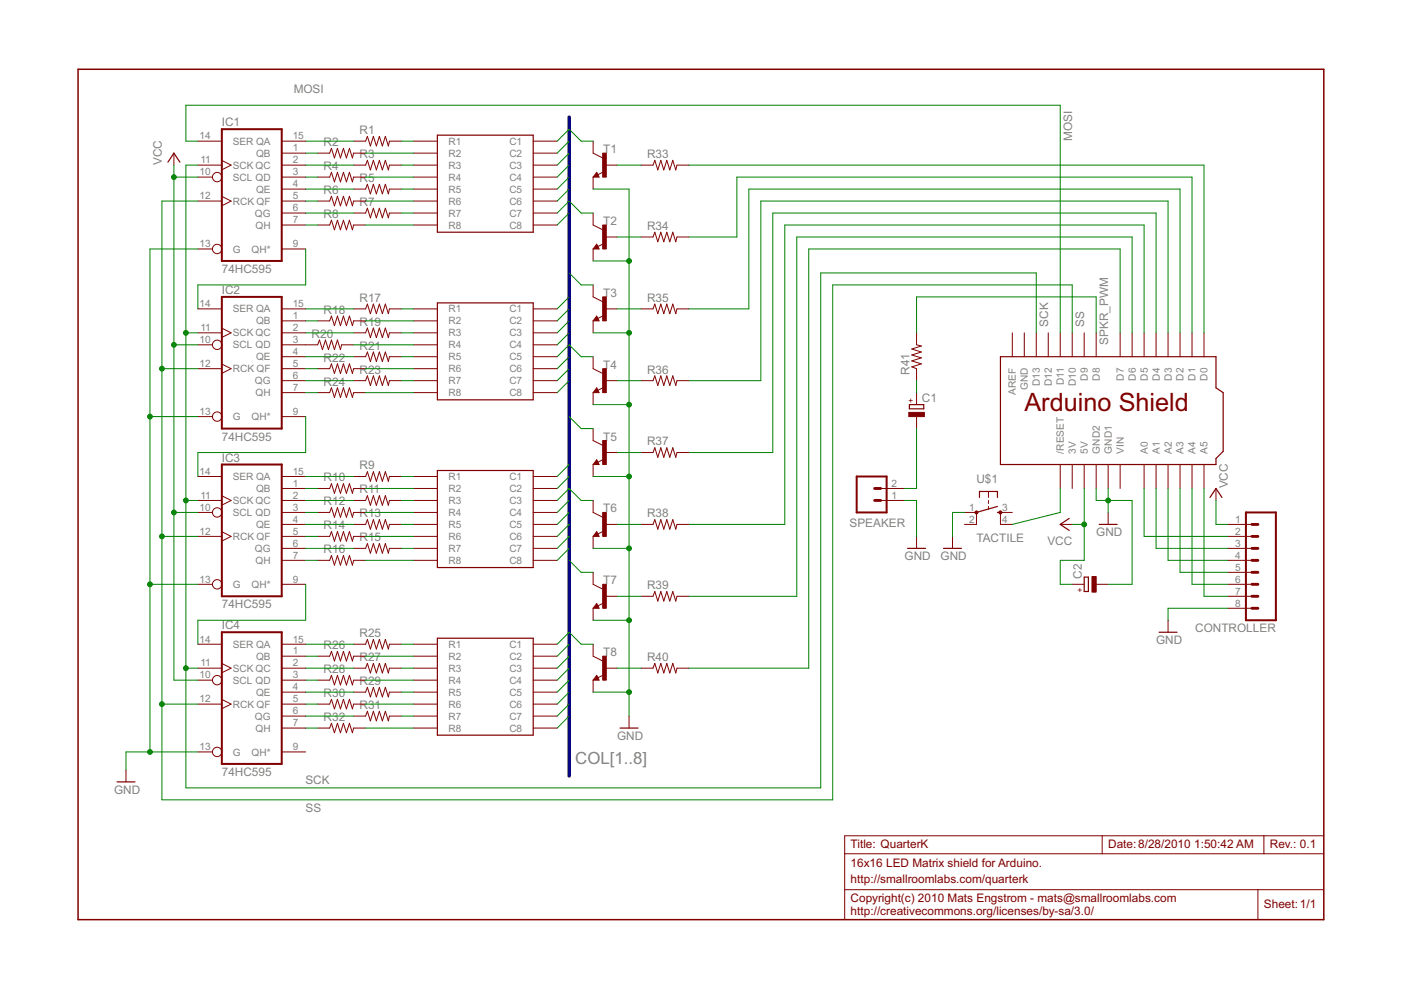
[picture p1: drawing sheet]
<svg xmlns="http://www.w3.org/2000/svg" width="297mm" height="210mm" viewBox="0 0 297 210" stroke-linecap="round" stroke-linejoin="round" font-family="sans-serif">
<defs><g id="words">
<text font-size="6" fill="#800000" x="217.2" y="87.1">Arduino Shield</text>
<text font-size="4" fill="#808080" x="121.9" y="162">COL[1..8]</text>
<g font-size="2.8" fill="#808080">
<text x="62.3" y="19.8">MOSI</text>
<text x="47" y="26.8">IC1</text>
<text x="76.2" y="28.4">R1</text>
<text x="227.3" y="29.9" transform="rotate(-90 227.3 29.9)">MOSI</text>
<text x="34.3" y="35" transform="rotate(-90 34.3 35)">VCC</text>
<text x="68.6" y="31">R2</text>
<text x="76.2" y="33.5">R3</text>
<text x="127.9" y="32.5">T1</text>
<text x="137.2" y="33.5">R33</text>
<text x="68.6" y="36.1">R4</text>
<text x="68.6" y="41.1">R6</text>
<text x="76.2" y="38.6">R5</text>
<text x="68.6" y="46.2">R8</text>
<text x="76.2" y="43.7">R7</text>
<text x="127.9" y="47.7">T2</text>
<text x="137.2" y="48.7">R34</text>
<text x="47" y="57.9">74HC595</text>
<text x="47" y="62.3">IC2</text>
<text x="76.2" y="64">R17</text>
<text x="127.9" y="62.9">T3</text>
<text x="137.2" y="64">R35</text>
<text x="66.1" y="71.6">R20</text>
<text x="68.6" y="66.5">R18</text>
<text x="76.2" y="69.1">R19</text>
<text x="222.3" y="69.3" transform="rotate(-90 222.3 69.3)">SCK</text>
<text x="229.9" y="69.3" transform="rotate(-90 229.9 69.3)">SS</text>
<text x="68.6" y="76.7">R22</text>
<text x="76.2" y="74.1">R21</text>
<text x="235" y="73.1" transform="rotate(-90 235 73.1)">SPKR_PWM</text>
<text x="68.6" y="81.8">R24</text>
<text x="76.2" y="79.2">R23</text>
<text x="127.9" y="78.2">T4</text>
<text x="137.2" y="79.2">R36</text>
<text x="192.8" y="79.4" transform="rotate(-90 192.8 79.4)">R41</text>
<text x="195.5" y="85.3">C1</text>
<text x="47" y="93.4">74HC595</text>
<text x="127.9" y="93.4">T5</text>
<text x="137.2" y="94.5">R37</text>
<text x="47" y="97.9">IC3</text>
<text x="76.2" y="99.5">R9</text>
<text x="68.6" y="102.1">R10</text>
<text x="68.6" y="107.2">R12</text>
<text x="76.2" y="104.6">R11</text>
<text x="207" y="102.3">U$1</text>
<text x="260.4" y="103.6" transform="rotate(-90 260.4 103.6)">VCC</text>
<text x="68.6" y="112.2">R14</text>
<text x="76.2" y="109.7">R13</text>
<text x="127.9" y="108.7">T6</text>
<text x="137.2" y="109.7">R38</text>
<text x="180.1" y="111.7">SPEAKER</text>
<text x="232.4" y="113.7">GND</text>
<text x="68.6" y="117.3">R16</text>
<text x="76.2" y="114.8">R15</text>
<text x="191.8" y="118.8">GND</text>
<text x="199.4" y="118.8">GND</text>
<text x="207" y="115">TACTILE</text>
<text x="222.1" y="115.5">VCC</text>
<text x="127.9" y="123.9">T7</text>
<text x="137.2" y="124.9">R39</text>
<text x="229.4" y="122.7" transform="rotate(-90 229.4 122.7)">C2</text>
<text x="47" y="129">74HC595</text>
<text x="47" y="133.4">IC4</text>
<text x="68.6" y="137.6">R26</text>
<text x="76.2" y="135.1">R25</text>
<text x="245.1" y="136.6">GND</text>
<text x="253.4" y="134">CONTROLLER</text>
<text x="68.6" y="142.7">R28</text>
<text x="76.2" y="140.2">R27</text>
<text x="127.9" y="139.1">T8</text>
<text x="137.2" y="140.2">R40</text>
<text x="68.6" y="147.8">R30</text>
<text x="76.2" y="145.2">R29</text>
<text x="68.6" y="152.9">R32</text>
<text x="76.2" y="150.3">R31</text>
<text x="130.8" y="156.9">GND</text>
<text x="47" y="164.5">74HC595</text>
<text x="64.7" y="166.3">SCK</text>
<text x="24.2" y="168.3">GND</text>
<text x="64.8" y="172.1">SS</text>
</g>
<g font-size="2.8" fill="#800000">
<text x="180.4" y="179.8">Title: QuarterK</text>
<text x="235" y="179.8">Date:8/28/2010</text>
<text x="253.2" y="179.8">1:50:42 AM</text>
<text x="269.2" y="179.8">Rev.: 0.1</text>
<text x="180.4" y="183.8">16x16 LED Matrix shield for Arduino.</text>
<text x="180.4" y="187.1">http://smallroomlabs.com/quarterk</text>
<text x="180.4" y="191.2">Copyright(c) 2010 Mats Engstrom - mats@smallroomlabs.com</text>
<text x="180.4" y="194">http://creativecommons.org/licenses/by-sa/3.0/</text>
<text x="268" y="192.4">Sheet:1/1</text>
</g>
<g font-size="2.4" fill="#808080">
<text x="42.3" y="29.6">14</text>
<text x="62.1" y="29.6">15</text>
<text x="42.5" y="34.7">11</text>
<text x="49.4" y="35.8">SCK QC</text>
<text x="49.4" y="30.7">SER QA</text>
<text x="54.3" y="33.2">QB</text>
<text x="62.1" y="32.1">1</text>
<text x="62.1" y="34.7">2</text>
<text x="95.1" y="30.7">R1</text>
<text x="95.1" y="33.2">R2</text>
<text x="95.1" y="35.8">R3</text>
<text x="108" y="30.7">C1</text>
<text x="108" y="33.2">C2</text>
<text x="108" y="35.8">C3</text>
<text x="42.3" y="37.2">10</text>
<text x="49.4" y="38.3">SCL QD</text>
<text x="54.3" y="40.9">QE</text>
<text x="62.1" y="37.2">3</text>
<text x="62.1" y="39.7">4</text>
<text x="95.1" y="38.3">R4</text>
<text x="95.1" y="40.9">R5</text>
<text x="108" y="38.3">C4</text>
<text x="108" y="40.9">C5</text>
<text x="42.3" y="42.3">12</text>
<text x="49.4" y="43.4">RCK QF</text>
<text x="54" y="45.9">QG</text>
<text x="62.1" y="42.3">5</text>
<text x="62.1" y="44.8">6</text>
<text x="62.1" y="47.4">7</text>
<text x="95.1" y="43.4">R6</text>
<text x="95.1" y="45.9">R7</text>
<text x="108" y="43.4">C6</text>
<text x="108" y="45.9">C7</text>
<text x="42.3" y="52.4">13</text>
<text x="49.4" y="53.5">G</text>
<text x="53.3" y="53.5">QH*</text>
<text x="54.2" y="48.5">QH</text>
<text x="62.1" y="52.4">9</text>
<text x="95.1" y="48.5">R8</text>
<text x="108" y="48.5">C8</text>
<text x="42.3" y="65.1">14</text>
<text x="62.1" y="65.1">15</text>
<text x="42.5" y="70.2">11</text>
<text x="49.4" y="71.3">SCK QC</text>
<text x="49.4" y="66.2">SER QA</text>
<text x="54.3" y="68.8">QB</text>
<text x="62.1" y="67.7">1</text>
<text x="62.1" y="70.2">2</text>
<text x="95.1" y="66.2">R1</text>
<text x="95.1" y="68.8">R2</text>
<text x="95.1" y="71.3">R3</text>
<text x="108" y="66.2">C1</text>
<text x="108" y="68.8">C2</text>
<text x="108" y="71.3">C3</text>
<text x="42.3" y="72.7">10</text>
<text x="42.3" y="77.8">12</text>
<text x="49.4" y="73.9">SCL QD</text>
<text x="54.3" y="76.4">QE</text>
<text x="62.1" y="72.7">3</text>
<text x="62.1" y="75.3">4</text>
<text x="62.1" y="77.8">5</text>
<text x="95.1" y="73.9">R4</text>
<text x="95.1" y="76.4">R5</text>
<text x="108" y="73.9">C4</text>
<text x="108" y="76.4">C5</text>
<text x="49.4" y="78.9">RCK QF</text>
<text x="54" y="81.5">QG</text>
<text x="62.1" y="80.4">6</text>
<text x="62.1" y="82.9">7</text>
<text x="95.1" y="78.9">R6</text>
<text x="95.1" y="81.5">R7</text>
<text x="108" y="78.9">C6</text>
<text x="108" y="81.5">C7</text>
<text x="215.4" y="83.7" transform="rotate(-90 215.4 83.7)">AREF</text>
<text x="217.9" y="82.7" transform="rotate(-90 217.9 82.7)">GND</text>
<text x="220.5" y="81.9" transform="rotate(-90 220.5 81.9)">D13</text>
<text x="223" y="81.9" transform="rotate(-90 223 81.9)">D12</text>
<text x="225.6" y="81.7" transform="rotate(-90 225.6 81.7)">D11</text>
<text x="228.1" y="81.9" transform="rotate(-90 228.1 81.9)">D10</text>
<text x="230.6" y="80.7" transform="rotate(-90 230.6 80.7)">D9</text>
<text x="233.2" y="80.7" transform="rotate(-90 233.2 80.7)">D8</text>
<text x="238.3" y="80.7" transform="rotate(-90 238.3 80.7)">D7</text>
<text x="240.8" y="80.7" transform="rotate(-90 240.8 80.7)">D6</text>
<text x="243.3" y="80.7" transform="rotate(-90 243.3 80.7)">D5</text>
<text x="245.9" y="80.7" transform="rotate(-90 245.9 80.7)">D4</text>
<text x="248.4" y="80.7" transform="rotate(-90 248.4 80.7)">D3</text>
<text x="251" y="80.7" transform="rotate(-90 251 80.7)">D2</text>
<text x="253.5" y="80.7" transform="rotate(-90 253.5 80.7)">D1</text>
<text x="256" y="80.7" transform="rotate(-90 256 80.7)">D0</text>
<text x="42.3" y="88">13</text>
<text x="49.4" y="89.1">G</text>
<text x="53.3" y="89.1">QH*</text>
<text x="54.2" y="84">QH</text>
<text x="62.1" y="88">9</text>
<text x="95.1" y="84">R8</text>
<text x="108" y="84">C8</text>
<text x="42.3" y="100.7">14</text>
<text x="49.4" y="101.8">SER QA</text>
<text x="62.1" y="100.7">15</text>
<text x="95.1" y="101.8">R1</text>
<text x="108" y="101.8">C1</text>
<text x="225.6" y="96.2" transform="rotate(-90 225.6 96.2)">/RESET</text>
<text x="228.1" y="96.2" transform="rotate(-90 228.1 96.2)">3V</text>
<text x="230.6" y="96.2" transform="rotate(-90 230.6 96.2)">5V</text>
<text x="233.2" y="96.2" transform="rotate(-90 233.2 96.2)">GND2</text>
<text x="235.7" y="96.2" transform="rotate(-90 235.7 96.2)">GND1</text>
<text x="238.3" y="96.2" transform="rotate(-90 238.3 96.2)">VIN</text>
<text x="243.3" y="96.2" transform="rotate(-90 243.3 96.2)">A0</text>
<text x="245.9" y="96.2" transform="rotate(-90 245.9 96.2)">A1</text>
<text x="248.4" y="96.2" transform="rotate(-90 248.4 96.2)">A2</text>
<text x="251" y="96.2" transform="rotate(-90 251 96.2)">A3</text>
<text x="253.5" y="96.2" transform="rotate(-90 253.5 96.2)">A4</text>
<text x="256" y="96.2" transform="rotate(-90 256 96.2)">A5</text>
<text x="42.5" y="105.8">11</text>
<text x="49.4" y="106.9">SCK QC</text>
<text x="54.3" y="104.3">QB</text>
<text x="62.1" y="103.2">1</text>
<text x="62.1" y="105.8">2</text>
<text x="95.1" y="104.3">R2</text>
<text x="95.1" y="106.9">R3</text>
<text x="108" y="104.3">C2</text>
<text x="108" y="106.9">C3</text>
<text x="189" y="105.8">1</text>
<text x="189" y="103.2">2</text>
<text x="42.3" y="108.3">10</text>
<text x="42.3" y="113.4">12</text>
<text x="49.4" y="109.4">SCL QD</text>
<text x="54.3" y="112">QE</text>
<text x="62.1" y="108.3">3</text>
<text x="62.1" y="110.8">4</text>
<text x="62.1" y="113.4">5</text>
<text x="95.1" y="109.4">R4</text>
<text x="95.1" y="112">R5</text>
<text x="108" y="109.4">C4</text>
<text x="108" y="112">C5</text>
<text x="205.5" y="108.3">1</text>
<text x="205.5" y="110.8">2</text>
<text x="212.5" y="108.3">3</text>
<text x="212.5" y="110.8">4</text>
<text x="261.9" y="110.8">1</text>
<text x="261.9" y="113.4">2</text>
<text x="49.4" y="114.5">RCK QF</text>
<text x="54" y="117">QG</text>
<text x="54.2" y="119.6">QH</text>
<text x="62.1" y="115.9">6</text>
<text x="62.1" y="118.5">7</text>
<text x="95.1" y="114.5">R6</text>
<text x="95.1" y="117">R7</text>
<text x="95.1" y="119.6">R8</text>
<text x="108" y="114.5">C6</text>
<text x="108" y="117">C7</text>
<text x="108" y="119.6">C8</text>
<text x="261.9" y="115.9">3</text>
<text x="261.9" y="118.5">4</text>
<text x="42.3" y="123.5">13</text>
<text x="49.4" y="124.6">G</text>
<text x="53.3" y="124.6">QH*</text>
<text x="62.1" y="123.5">9</text>
<text x="261.9" y="121">5</text>
<text x="261.9" y="123.5">6</text>
<text x="261.9" y="126.1">7</text>
<text x="261.9" y="128.6">8</text>
<text x="42.3" y="136.2">14</text>
<text x="49.4" y="137.3">SER QA</text>
<text x="62.1" y="136.2">15</text>
<text x="95.1" y="137.3">R1</text>
<text x="108" y="137.3">C1</text>
<text x="42.3" y="143.8">10</text>
<text x="42.5" y="141.3">11</text>
<text x="49.4" y="142.4">SCK QC</text>
<text x="54.3" y="139.9">QB</text>
<text x="62.1" y="138.8">1</text>
<text x="62.1" y="141.3">2</text>
<text x="62.1" y="143.8">3</text>
<text x="95.1" y="139.9">R2</text>
<text x="95.1" y="142.4">R3</text>
<text x="108" y="139.9">C2</text>
<text x="108" y="142.4">C3</text>
<text x="42.3" y="148.9">12</text>
<text x="49.4" y="145">SCL QD</text>
<text x="54.3" y="147.5">QE</text>
<text x="62.1" y="146.4">4</text>
<text x="62.1" y="148.9">5</text>
<text x="95.1" y="145">R4</text>
<text x="95.1" y="147.5">R5</text>
<text x="108" y="145">C4</text>
<text x="108" y="147.5">C5</text>
<text x="49.4" y="150">RCK QF</text>
<text x="54" y="152.6">QG</text>
<text x="54.2" y="155.1">QH</text>
<text x="62.1" y="151.5">6</text>
<text x="62.1" y="154">7</text>
<text x="95.1" y="150">R6</text>
<text x="95.1" y="152.6">R7</text>
<text x="95.1" y="155.1">R8</text>
<text x="108" y="150">C6</text>
<text x="108" y="152.6">C7</text>
<text x="108" y="155.1">C8</text>
<text x="42.3" y="159.1">13</text>
<text x="49.4" y="160.2">G</text>
<text x="53.3" y="160.2">QH*</text>
<text x="62.1" y="159.1">9</text>
</g>
<g font-size="2" fill="#800000">
<text x="193.7" y="85.4" transform="rotate(-90 193.7 85.4)">+</text>
<text x="228.4" y="125.7">+</text>
</g>
</g></defs>
<g fill="#800000" stroke="#800000" stroke-width=".25">
<path d="M92.7 28.7h20.4z"/>
<path d="M113.1 28.7v20.5z"/>
<path d="M92.7 49.2h20.4z"/>
<path d="M92.7 28.7v20.5z"/>
<path d="M92.7 64.2h20.4z"/>
<path d="M113.1 64.2v20.6z"/>
<path d="M92.7 84.8h20.4z"/>
<path d="M92.7 64.2v20.6z"/>
<path d="M92.7 99.8h20.4z"/>
<path d="M113.1 99.8v20.5z"/>
<path d="M92.7 120.3h20.4z"/>
<path d="M92.7 99.8v20.5z"/>
<path d="M92.7 135.3h20.4z"/>
<path d="M113.1 135.3v20.6z"/>
<path d="M92.7 155.9h20.4z"/>
<path d="M92.7 135.3v20.6z"/>
<path d="M24.8 165.8h3.8z"/>
<path d="M126 37.4h.8z"/>
<path d="M126.5 36.8l-.5 .6z"/>
<path d="M126.5 36.8l.3 .5z"/>
<path d="M126.4 37.3h.4z"/>
<path d="M126.5 37l-.1 .3z"/>
<path d="M126 52.7h.8z"/>
<path d="M126.5 52l-.5 .7z"/>
<path d="M126.5 52l.3 .5z"/>
<path d="M126.4 52.5h.4z"/>
<path d="M126.5 52.3l-.1 .2z"/>
<path d="M126 67.9h.8z"/>
<path d="M126.5 67.3l-.5 .6z"/>
<path d="M126.5 67.3l.3 .5z"/>
<path d="M126.4 67.8h.4z"/>
<path d="M126.5 67.5l-.1 .3z"/>
<path d="M126 83.1h.8z"/>
<path d="M126.5 82.5l-.5 .6z"/>
<path d="M126.5 82.5l.3 .5z"/>
<path d="M126.4 83h.4z"/>
<path d="M126.5 82.7l-.1 .3z"/>
<path d="M126 98.4h.8z"/>
<path d="M126.5 97.7l-.5 .7z"/>
<path d="M126.5 97.7l.3 .5z"/>
<path d="M126.4 98.2h.4z"/>
<path d="M126.5 98l-.1 .2z"/>
<path d="M126 113.6h.8z"/>
<path d="M126.5 113l-.5 .6z"/>
<path d="M126.5 113l.3 .5z"/>
<path d="M126.4 113.5h.4z"/>
<path d="M126.5 113.2l-.1 .3z"/>
<path d="M126 128.8h.8z"/>
<path d="M126.5 128.2l-.5 .6z"/>
<path d="M126.5 128.2l.3 .5z"/>
<path d="M126.4 128.7h.4z"/>
<path d="M126.5 128.5l-.1 .2z"/>
<path d="M126 144.1h.8z"/>
<path d="M126.5 143.4l-.5 .7z"/>
<path d="M126.5 143.4l.3 .6z"/>
<path d="M126.4 144h.4z"/>
<path d="M126.5 143.7l-.1 .3z"/>
<path d="M131.5 154.4h3.8z"/>
<path d="M233 111.2h3.9z"/>
<path d="M212.1 75.6v22.9z"/>
<path d="M212.1 98.5h45.7z"/>
<path d="M257.8 97.2v1.3z"/>
<path d="M257.8 97.2l1.5-1.5z"/>
<path d="M259.3 83.2v12.5z"/>
<path d="M257.8 82.2l1.5 1z"/>
<path d="M257.8 75.6v6.6z"/>
<path d="M212.1 75.6h45.7z"/>
<path d="M36.9 32.5l1.2 1.9z"/>
<path d="M36.9 32.5l-1.3 1.9z"/>
<path d="M224.8 111.2l1.9-1.3z"/>
<path d="M224.8 111.2l1.9 1.3z"/>
<path d="M211.5 108.6h.6z"/>
<path d="M211.5 104.2v1.3z"/>
<path d="M207.7 104.2v1.3z"/>
<path d="M209.6 104.2h1.9z"/>
<path d="M207.7 104.2h1.9z"/>
<path d="M207 108.6l4.5-1.2z"/>
<path d="M200 116.3h3.9z"/>
<path d="M245.7 134h3.9z"/>
<path d="M257.8 103.6l1.3 1.9z"/>
<path d="M257.8 103.6l-1.3 1.9z"/>
<path d="M192.4 116.3h3.8z"/>
<path d="M192.8 86.7h3.1z"/>
<path d="M195.9 85.8v.9z"/>
<path d="M192.8 85.8v.9z"/>
<path d="M192.8 85.8h3.1z"/>
<path d="M230.8 122.4v3z"/>
<path d="M229.9 122.4h.9z"/>
<path d="M229.9 125.4h.9z"/>
<path d="M229.9 122.4v3z"/>
</g>
<g fill="#800000" stroke="#800000" stroke-width=".21">
<path d="M87.7 29.9h5z"/>
<path d="M87.7 32.5h5z"/>
<path d="M87.7 35h5z"/>
<path d="M87.7 37.5h5z"/>
<path d="M87.7 40.1h5z"/>
<path d="M87.7 42.6h5z"/>
<path d="M87.7 45.2h5z"/>
<path d="M87.7 47.7h5z"/>
<path d="M113.1 29.9h5z"/>
<path d="M113.1 32.5h5z"/>
<path d="M113.1 35h5z"/>
<path d="M113.1 37.5h5z"/>
<path d="M113.1 40.1h5z"/>
<path d="M113.1 42.6h5z"/>
<path d="M113.1 45.2h5z"/>
<path d="M113.1 47.7h5z"/>
<path d="M87.7 65.5h5z"/>
<path d="M87.7 68h5z"/>
<path d="M87.7 70.6h5z"/>
<path d="M87.7 73.1h5z"/>
<path d="M87.7 75.6h5z"/>
<path d="M87.7 78.2h5z"/>
<path d="M87.7 80.7h5z"/>
<path d="M87.7 83.2h5z"/>
<path d="M113.1 65.5h5z"/>
<path d="M113.1 68h5z"/>
<path d="M113.1 70.6h5z"/>
<path d="M113.1 73.1h5z"/>
<path d="M113.1 75.6h5z"/>
<path d="M113.1 78.2h5z"/>
<path d="M113.1 80.7h5z"/>
<path d="M113.1 83.2h5z"/>
<path d="M87.7 101h5z"/>
<path d="M87.7 103.6h5z"/>
<path d="M87.7 106.1h5z"/>
<path d="M87.7 108.6h5z"/>
<path d="M87.7 111.2h5z"/>
<path d="M87.7 113.7h5z"/>
<path d="M87.7 116.3h5z"/>
<path d="M87.7 118.8h5z"/>
<path d="M113.1 101h5z"/>
<path d="M113.1 103.6h5z"/>
<path d="M113.1 106.1h5z"/>
<path d="M113.1 108.6h5z"/>
<path d="M113.1 111.2h5z"/>
<path d="M113.1 113.7h5z"/>
<path d="M113.1 116.3h5z"/>
<path d="M113.1 118.8h5z"/>
<path d="M87.7 136.6h5z"/>
<path d="M87.7 139.1h5z"/>
<path d="M87.7 141.7h5z"/>
<path d="M87.7 144.2h5z"/>
<path d="M87.7 146.7h5z"/>
<path d="M87.7 149.3h5z"/>
<path d="M87.7 151.8h5z"/>
<path d="M87.7 154.4h5z"/>
<path d="M113.1 136.6h5z"/>
<path d="M113.1 139.1h5z"/>
<path d="M113.1 141.7h5z"/>
<path d="M113.1 144.2h5z"/>
<path d="M113.1 146.7h5z"/>
<path d="M113.1 149.3h5z"/>
<path d="M113.1 151.8h5z"/>
<path d="M113.1 154.4h5z"/>
<path d="M59.7 32.5h5.1z"/>
<path d="M59.7 35h5.1z"/>
<path d="M59.7 37.5h5.1z"/>
<path d="M59.7 40.1h5.1z"/>
<path d="M59.7 42.6h5.1z"/>
<path d="M59.7 45.2h5.1z"/>
<path d="M59.7 47.7h5.1z"/>
<path d="M42 37.5h3z"/>
<path d="M47 34l2 1z"/>
<path d="M47 36l2-1z"/>
<path d="M42 35h5z"/>
<path d="M47 41.6l2 1z"/>
<path d="M47 43.6l2-1z"/>
<path d="M42 42.6h5z"/>
<path d="M42 52.8h3z"/>
<path d="M42 29.9h5z"/>
<path d="M59.7 29.9h5.1z"/>
<path d="M59.7 52.8h5.1z"/>
<path d="M59.7 68h5.1z"/>
<path d="M59.7 70.6h5.1z"/>
<path d="M59.7 73.1h5.1z"/>
<path d="M59.7 75.6h5.1z"/>
<path d="M59.7 78.2h5.1z"/>
<path d="M59.7 80.7h5.1z"/>
<path d="M59.7 83.2h5.1z"/>
<path d="M42 73.1h3z"/>
<path d="M47 69.6l2 1z"/>
<path d="M47 71.5l2-.9z"/>
<path d="M42 70.6h5z"/>
<path d="M47 77.2l2 1z"/>
<path d="M47 79.2l2-1z"/>
<path d="M42 78.2h5z"/>
<path d="M42 88.3h3z"/>
<path d="M42 65.5h5z"/>
<path d="M59.7 65.5h5.1z"/>
<path d="M59.7 88.3h5.1z"/>
<path d="M59.7 103.6h5.1z"/>
<path d="M59.7 106.1h5.1z"/>
<path d="M59.7 108.6h5.1z"/>
<path d="M59.7 111.2h5.1z"/>
<path d="M59.7 113.7h5.1z"/>
<path d="M59.7 116.3h5.1z"/>
<path d="M59.7 118.8h5.1z"/>
<path d="M42 108.6h3z"/>
<path d="M47 105.1l2 1z"/>
<path d="M47 107.1l2-1z"/>
<path d="M42 106.1h5z"/>
<path d="M47 112.7l2 1z"/>
<path d="M47 114.7l2-1z"/>
<path d="M42 113.7h5z"/>
<path d="M42 123.9h3z"/>
<path d="M42 101h5z"/>
<path d="M59.7 101h5.1z"/>
<path d="M59.7 123.9h5.1z"/>
<path d="M59.7 139.1h5.1z"/>
<path d="M59.7 141.7h5.1z"/>
<path d="M59.7 144.2h5.1z"/>
<path d="M59.7 146.7h5.1z"/>
<path d="M59.7 149.3h5.1z"/>
<path d="M59.7 151.8h5.1z"/>
<path d="M59.7 154.4h5.1z"/>
<path d="M42 144.2h3z"/>
<path d="M47 140.7l2 1z"/>
<path d="M47 142.6l2-.9z"/>
<path d="M42 141.7h5z"/>
<path d="M47 148.3l2 1z"/>
<path d="M47 150.3l2-1z"/>
<path d="M42 149.3h5z"/>
<path d="M42 159.4h3z"/>
<path d="M42 136.6h5z"/>
<path d="M59.7 136.6h5.1z"/>
<path d="M59.7 159.4h5.1z"/>
<path d="M82.6 29.9h2.5z"/>
<path d="M75 29.9h2.5z"/>
<path d="M77.9 28.9l-.4 1z"/>
<path d="M77.9 28.9l.6 2z"/>
<path d="M79.2 28.9l-.7 2z"/>
<path d="M79.2 28.9l.6 2z"/>
<path d="M80.4 28.9l-.6 2z"/>
<path d="M80.4 28.9l.7 2z"/>
<path d="M81.7 28.9l-.6 2z"/>
<path d="M81.7 28.9l.6 2z"/>
<path d="M82.6 29.9l-.3 1z"/>
<path d="M75 32.5h2.5z"/>
<path d="M67.4 32.5h2.5z"/>
<path d="M70.3 31.5l-.4 1z"/>
<path d="M70.3 31.5l.6 2z"/>
<path d="M71.5 31.5l-.6 2z"/>
<path d="M71.5 31.5l.7 2z"/>
<path d="M72.8 31.5l-.6 2z"/>
<path d="M72.8 31.5l.6 2z"/>
<path d="M74.1 31.5l-.7 2z"/>
<path d="M74.1 31.5l.6 2z"/>
<path d="M75 32.5l-.3 1z"/>
<path d="M82.6 35h2.5z"/>
<path d="M75 35h2.5z"/>
<path d="M77.9 34l-.4 1z"/>
<path d="M77.9 34l.6 2z"/>
<path d="M79.2 34l-.7 2z"/>
<path d="M79.2 34l.6 2z"/>
<path d="M80.4 34l-.6 2z"/>
<path d="M80.4 34l.7 2z"/>
<path d="M81.7 34l-.6 2z"/>
<path d="M81.7 34l.6 2z"/>
<path d="M82.6 35l-.3 1z"/>
<path d="M75 37.5h2.5z"/>
<path d="M67.4 37.5h2.5z"/>
<path d="M70.3 36.5l-.4 1z"/>
<path d="M70.3 36.5l.6 2.1z"/>
<path d="M71.5 36.5l-.6 2.1z"/>
<path d="M71.5 36.5l.7 2.1z"/>
<path d="M72.8 36.5l-.6 2.1z"/>
<path d="M72.8 36.5l.6 2.1z"/>
<path d="M74.1 36.5l-.7 2.1z"/>
<path d="M74.1 36.5l.6 2.1z"/>
<path d="M75 37.5l-.3 1.1z"/>
<path d="M82.6 40.1h2.5z"/>
<path d="M75 40.1h2.5z"/>
<path d="M77.9 39.1l-.4 1z"/>
<path d="M77.9 39.1l.6 2z"/>
<path d="M79.2 39.1l-.7 2z"/>
<path d="M79.2 39.1l.6 2z"/>
<path d="M80.4 39.1l-.6 2z"/>
<path d="M80.4 39.1l.7 2z"/>
<path d="M81.7 39.1l-.6 2z"/>
<path d="M81.7 39.1l.6 2z"/>
<path d="M82.6 40.1l-.3 1z"/>
<path d="M75 42.6h2.5z"/>
<path d="M67.4 42.6h2.5z"/>
<path d="M70.3 41.6l-.4 1z"/>
<path d="M70.3 41.6l.6 2z"/>
<path d="M71.5 41.6l-.6 2z"/>
<path d="M71.5 41.6l.7 2z"/>
<path d="M72.8 41.6l-.6 2z"/>
<path d="M72.8 41.6l.6 2z"/>
<path d="M74.1 41.6l-.7 2z"/>
<path d="M74.1 41.6l.6 2z"/>
<path d="M75 42.6l-.3 1z"/>
<path d="M82.6 45.2h2.5z"/>
<path d="M75 45.2h2.5z"/>
<path d="M77.9 44.2l-.4 1z"/>
<path d="M77.9 44.2l.6 2z"/>
<path d="M79.2 44.2l-.7 2z"/>
<path d="M79.2 44.2l.6 2z"/>
<path d="M80.4 44.2l-.6 2z"/>
<path d="M80.4 44.2l.7 2z"/>
<path d="M81.7 44.2l-.6 2z"/>
<path d="M81.7 44.2l.6 2z"/>
<path d="M82.6 45.2l-.3 1z"/>
<path d="M75 47.7h2.5z"/>
<path d="M67.4 47.7h2.5z"/>
<path d="M70.3 46.7l-.4 1z"/>
<path d="M70.3 46.7l.6 2z"/>
<path d="M71.5 46.7l-.6 2z"/>
<path d="M71.5 46.7l.7 2z"/>
<path d="M72.8 46.7l-.6 2z"/>
<path d="M72.8 46.7l.6 2z"/>
<path d="M74.1 46.7l-.7 2z"/>
<path d="M74.1 46.7l.6 2z"/>
<path d="M75 47.7l-.3 1z"/>
<path d="M82.6 65.5h2.5z"/>
<path d="M75 65.5h2.5z"/>
<path d="M77.9 64.5l-.4 1z"/>
<path d="M77.9 64.5l.6 2z"/>
<path d="M79.2 64.5l-.7 2z"/>
<path d="M79.2 64.5l.6 2z"/>
<path d="M80.4 64.5l-.6 2z"/>
<path d="M80.4 64.5l.7 2z"/>
<path d="M81.7 64.5l-.6 2z"/>
<path d="M81.7 64.5l.6 2z"/>
<path d="M82.6 65.5l-.3 1z"/>
<path d="M75 68h2.5z"/>
<path d="M67.4 68h2.5z"/>
<path d="M70.3 67l-.4 1z"/>
<path d="M70.3 67l.6 2z"/>
<path d="M71.5 67l-.6 2z"/>
<path d="M71.5 67l.7 2z"/>
<path d="M72.8 67l-.6 2z"/>
<path d="M72.8 67l.6 2z"/>
<path d="M74.1 67l-.7 2z"/>
<path d="M74.1 67l.6 2z"/>
<path d="M75 68l-.3 1z"/>
<path d="M82.6 70.6h2.5z"/>
<path d="M75 70.6h2.5z"/>
<path d="M77.9 69.6l-.4 1z"/>
<path d="M77.9 69.6l.6 2z"/>
<path d="M79.2 69.6l-.7 2z"/>
<path d="M79.2 69.6l.6 2z"/>
<path d="M80.4 69.6l-.6 2z"/>
<path d="M80.4 69.6l.7 2z"/>
<path d="M81.7 69.6l-.6 2z"/>
<path d="M81.7 69.6l.6 2z"/>
<path d="M82.6 70.6l-.3 1z"/>
<path d="M72.4 73.1h2.6z"/>
<path d="M64.8 73.1h2.6z"/>
<path d="M67.7 72.1l-.3 1z"/>
<path d="M67.7 72.1l.7 2z"/>
<path d="M69 72.1l-.6 2z"/>
<path d="M69 72.1l.6 2z"/>
<path d="M70.3 72.1l-.7 2z"/>
<path d="M70.3 72.1l.6 2z"/>
<path d="M71.5 72.1l-.6 2z"/>
<path d="M71.5 72.1l.7 2z"/>
<path d="M72.4 73.1l-.2 1z"/>
<path d="M82.6 75.6h2.5z"/>
<path d="M75 75.6h2.5z"/>
<path d="M77.9 74.6l-.4 1z"/>
<path d="M77.9 74.6l.6 2z"/>
<path d="M79.2 74.6l-.7 2z"/>
<path d="M79.2 74.6l.6 2z"/>
<path d="M80.4 74.6l-.6 2z"/>
<path d="M80.4 74.6l.7 2z"/>
<path d="M81.7 74.6l-.6 2z"/>
<path d="M81.7 74.6l.6 2z"/>
<path d="M82.6 75.6l-.3 1z"/>
<path d="M75 78.2h2.5z"/>
<path d="M67.4 78.2h2.5z"/>
<path d="M70.3 77.2l-.4 1z"/>
<path d="M70.3 77.2l.6 2z"/>
<path d="M71.5 77.2l-.6 2z"/>
<path d="M71.5 77.2l.7 2z"/>
<path d="M72.8 77.2l-.6 2z"/>
<path d="M72.8 77.2l.6 2z"/>
<path d="M74.1 77.2l-.7 2z"/>
<path d="M74.1 77.2l.6 2z"/>
<path d="M75 78.2l-.3 1z"/>
<path d="M82.6 80.7h2.5z"/>
<path d="M75 80.7h2.5z"/>
<path d="M77.9 79.7l-.4 1z"/>
<path d="M77.9 79.7l.6 2z"/>
<path d="M79.2 79.7l-.7 2z"/>
<path d="M79.2 79.7l.6 2z"/>
<path d="M80.4 79.7l-.6 2z"/>
<path d="M80.4 79.7l.7 2z"/>
<path d="M81.7 79.7l-.6 2z"/>
<path d="M81.7 79.7l.6 2z"/>
<path d="M82.6 80.7l-.3 1z"/>
<path d="M75 83.2h2.5z"/>
<path d="M67.4 83.2h2.5z"/>
<path d="M70.3 82.2l-.4 1z"/>
<path d="M70.3 82.2l.6 2.1z"/>
<path d="M71.5 82.2l-.6 2.1z"/>
<path d="M71.5 82.2l.7 2.1z"/>
<path d="M72.8 82.2l-.6 2.1z"/>
<path d="M72.8 82.2l.6 2.1z"/>
<path d="M74.1 82.2l-.7 2.1z"/>
<path d="M74.1 82.2l.6 2.1z"/>
<path d="M75 83.2l-.3 1.1z"/>
<path d="M82.6 101h2.5z"/>
<path d="M75 101h2.5z"/>
<path d="M77.9 100l-.4 1z"/>
<path d="M77.9 100l.6 2z"/>
<path d="M79.2 100l-.7 2z"/>
<path d="M79.2 100l.6 2z"/>
<path d="M80.4 100l-.6 2z"/>
<path d="M80.4 100l.7 2z"/>
<path d="M81.7 100l-.6 2z"/>
<path d="M81.7 100l.6 2z"/>
<path d="M82.6 101l-.3 1z"/>
<path d="M75 103.6h2.5z"/>
<path d="M67.4 103.6h2.5z"/>
<path d="M70.3 102.6l-.4 1z"/>
<path d="M70.3 102.6l.6 2z"/>
<path d="M71.5 102.6l-.6 2z"/>
<path d="M71.5 102.6l.7 2z"/>
<path d="M72.8 102.6l-.6 2z"/>
<path d="M72.8 102.6l.6 2z"/>
<path d="M74.1 102.6l-.7 2z"/>
<path d="M74.1 102.6l.6 2z"/>
<path d="M75 103.6l-.3 1z"/>
<path d="M82.6 106.1h2.5z"/>
<path d="M75 106.1h2.5z"/>
<path d="M77.9 105.1l-.4 1z"/>
<path d="M77.9 105.1l.6 2z"/>
<path d="M79.2 105.1l-.7 2z"/>
<path d="M79.2 105.1l.6 2z"/>
<path d="M80.4 105.1l-.6 2z"/>
<path d="M80.4 105.1l.7 2z"/>
<path d="M81.7 105.1l-.6 2z"/>
<path d="M81.7 105.1l.6 2z"/>
<path d="M82.6 106.1l-.3 1z"/>
<path d="M75 108.6h2.5z"/>
<path d="M67.4 108.6h2.5z"/>
<path d="M70.3 107.6l-.4 1z"/>
<path d="M70.3 107.6l.6 2.1z"/>
<path d="M71.5 107.6l-.6 2.1z"/>
<path d="M71.5 107.6l.7 2.1z"/>
<path d="M72.8 107.6l-.6 2.1z"/>
<path d="M72.8 107.6l.6 2.1z"/>
<path d="M74.1 107.6l-.7 2.1z"/>
<path d="M74.1 107.6l.6 2.1z"/>
<path d="M75 108.6l-.3 1.1z"/>
<path d="M82.6 111.2h2.5z"/>
<path d="M75 111.2h2.5z"/>
<path d="M77.9 110.2l-.4 1z"/>
<path d="M77.9 110.2l.6 2z"/>
<path d="M79.2 110.2l-.7 2z"/>
<path d="M79.2 110.2l.6 2z"/>
<path d="M80.4 110.2l-.6 2z"/>
<path d="M80.4 110.2l.7 2z"/>
<path d="M81.7 110.2l-.6 2z"/>
<path d="M81.7 110.2l.6 2z"/>
<path d="M82.6 111.2l-.3 1z"/>
<path d="M75 113.7h2.5z"/>
<path d="M67.4 113.7h2.5z"/>
<path d="M70.3 112.7l-.4 1z"/>
<path d="M70.3 112.7l.6 2z"/>
<path d="M71.5 112.7l-.6 2z"/>
<path d="M71.5 112.7l.7 2z"/>
<path d="M72.8 112.7l-.6 2z"/>
<path d="M72.8 112.7l.6 2z"/>
<path d="M74.1 112.7l-.7 2z"/>
<path d="M74.1 112.7l.6 2z"/>
<path d="M75 113.7l-.3 1z"/>
<path d="M82.6 116.3h2.5z"/>
<path d="M75 116.3h2.5z"/>
<path d="M77.9 115.3l-.4 1z"/>
<path d="M77.9 115.3l.6 2z"/>
<path d="M79.2 115.3l-.7 2z"/>
<path d="M79.2 115.3l.6 2z"/>
<path d="M80.4 115.3l-.6 2z"/>
<path d="M80.4 115.3l.7 2z"/>
<path d="M81.7 115.3l-.6 2z"/>
<path d="M81.7 115.3l.6 2z"/>
<path d="M82.6 116.3l-.3 1z"/>
<path d="M75 118.8h2.5z"/>
<path d="M67.4 118.8h2.5z"/>
<path d="M70.3 117.8l-.4 1z"/>
<path d="M70.3 117.8l.6 2z"/>
<path d="M71.5 117.8l-.6 2z"/>
<path d="M71.5 117.8l.7 2z"/>
<path d="M72.8 117.8l-.6 2z"/>
<path d="M72.8 117.8l.6 2z"/>
<path d="M74.1 117.8l-.7 2z"/>
<path d="M74.1 117.8l.6 2z"/>
<path d="M75 118.8l-.3 1z"/>
<path d="M82.6 136.6h2.5z"/>
<path d="M75 136.6h2.5z"/>
<path d="M77.9 135.6l-.4 1z"/>
<path d="M77.9 135.6l.6 2z"/>
<path d="M79.2 135.6l-.7 2z"/>
<path d="M79.2 135.6l.6 2z"/>
<path d="M80.4 135.6l-.6 2z"/>
<path d="M80.4 135.6l.7 2z"/>
<path d="M81.7 135.6l-.6 2z"/>
<path d="M81.7 135.6l.6 2z"/>
<path d="M82.6 136.6l-.3 1z"/>
<path d="M75 139.1h2.5z"/>
<path d="M67.4 139.1h2.5z"/>
<path d="M70.3 138.1l-.4 1z"/>
<path d="M70.3 138.1l.6 2z"/>
<path d="M71.5 138.1l-.6 2z"/>
<path d="M71.5 138.1l.7 2z"/>
<path d="M72.8 138.1l-.6 2z"/>
<path d="M72.8 138.1l.6 2z"/>
<path d="M74.1 138.1l-.7 2z"/>
<path d="M74.1 138.1l.6 2z"/>
<path d="M75 139.1l-.3 1z"/>
<path d="M82.6 141.7h2.5z"/>
<path d="M75 141.7h2.5z"/>
<path d="M77.9 140.7l-.4 1z"/>
<path d="M77.9 140.7l.6 2z"/>
<path d="M79.2 140.7l-.7 2z"/>
<path d="M79.2 140.7l.6 2z"/>
<path d="M80.4 140.7l-.6 2z"/>
<path d="M80.4 140.7l.7 2z"/>
<path d="M81.7 140.7l-.6 2z"/>
<path d="M81.7 140.7l.6 2z"/>
<path d="M82.6 141.7l-.3 1z"/>
<path d="M75 144.2h2.5z"/>
<path d="M67.4 144.2h2.5z"/>
<path d="M70.3 143.2l-.4 1z"/>
<path d="M70.3 143.2l.6 2z"/>
<path d="M71.5 143.2l-.6 2z"/>
<path d="M71.5 143.2l.7 2z"/>
<path d="M72.8 143.2l-.6 2z"/>
<path d="M72.8 143.2l.6 2z"/>
<path d="M74.1 143.2l-.7 2z"/>
<path d="M74.1 143.2l.6 2z"/>
<path d="M75 144.2l-.3 1z"/>
<path d="M82.6 146.7h2.5z"/>
<path d="M75 146.7h2.5z"/>
<path d="M77.9 145.7l-.4 1z"/>
<path d="M77.9 145.7l.6 2.1z"/>
<path d="M79.2 145.7l-.7 2.1z"/>
<path d="M79.2 145.7l.6 2.1z"/>
<path d="M80.4 145.7l-.6 2.1z"/>
<path d="M80.4 145.7l.7 2.1z"/>
<path d="M81.7 145.7l-.6 2.1z"/>
<path d="M81.7 145.7l.6 2.1z"/>
<path d="M82.6 146.7l-.3 1.1z"/>
<path d="M75 149.3h2.5z"/>
<path d="M67.4 149.3h2.5z"/>
<path d="M70.3 148.3l-.4 1z"/>
<path d="M70.3 148.3l.6 2z"/>
<path d="M71.5 148.3l-.6 2z"/>
<path d="M71.5 148.3l.7 2z"/>
<path d="M72.8 148.3l-.6 2z"/>
<path d="M72.8 148.3l.6 2z"/>
<path d="M74.1 148.3l-.7 2z"/>
<path d="M74.1 148.3l.6 2z"/>
<path d="M75 149.3l-.3 1z"/>
<path d="M82.6 151.8h2.5z"/>
<path d="M75 151.8h2.5z"/>
<path d="M77.9 150.8l-.4 1z"/>
<path d="M77.9 150.8l.6 2z"/>
<path d="M79.2 150.8l-.7 2z"/>
<path d="M79.2 150.8l.6 2z"/>
<path d="M80.4 150.8l-.6 2z"/>
<path d="M80.4 150.8l.7 2z"/>
<path d="M81.7 150.8l-.6 2z"/>
<path d="M81.7 150.8l.6 2z"/>
<path d="M82.6 151.8l-.3 1z"/>
<path d="M75 154.4h2.5z"/>
<path d="M67.4 154.4h2.5z"/>
<path d="M70.3 153.4l-.4 1z"/>
<path d="M70.3 153.4l.6 2z"/>
<path d="M71.5 153.4l-.6 2z"/>
<path d="M71.5 153.4l.7 2z"/>
<path d="M72.8 153.4l-.6 2z"/>
<path d="M72.8 153.4l.6 2z"/>
<path d="M74.1 153.4l-.7 2z"/>
<path d="M74.1 153.4l.6 2z"/>
<path d="M75 154.4l-.3 1z"/>
<path d="M26.7 163.2v2.6z"/>
<path d="M128.3 35h2.5z"/>
<path d="M125.8 37.5v2.6z"/>
<path d="M125.8 29.9v2.6z"/>
<path d="M125.8 32.5l2 1z"/>
<path d="M126.5 36.5l-.7 1z"/>
<path d="M125.8 37.5h1.2z"/>
<path d="M126.5 36.5l.5 1z"/>
<path d="M126.7 37l1.3-.6z"/>
<path d="M128.3 50.2h2.5z"/>
<path d="M125.8 52.8v2.5z"/>
<path d="M125.8 45.2v2.5z"/>
<path d="M125.8 47.7l2 1z"/>
<path d="M126.5 51.8l-.7 1z"/>
<path d="M125.8 52.8h1.2z"/>
<path d="M126.5 51.8l.5 1z"/>
<path d="M126.7 52.3l1.3-.6z"/>
<path d="M128.3 65.5h2.5z"/>
<path d="M125.8 68v2.6z"/>
<path d="M125.8 60.4v2.5z"/>
<path d="M125.8 62.9l2 1.1z"/>
<path d="M126.5 67l-.7 1z"/>
<path d="M125.8 68h1.2z"/>
<path d="M126.5 67l.5 1z"/>
<path d="M126.7 67.5l1.3-.6z"/>
<path d="M128.3 80.7h2.5z"/>
<path d="M125.8 83.2v2.6z"/>
<path d="M125.8 75.6v2.6z"/>
<path d="M125.8 78.2l2 1z"/>
<path d="M126.5 82.2l-.7 1z"/>
<path d="M125.8 83.2h1.2z"/>
<path d="M126.5 82.2l.5 1z"/>
<path d="M126.7 82.8l1.3-.7z"/>
<path d="M128.3 95.9h2.5z"/>
<path d="M125.8 98.5v2.5z"/>
<path d="M125.8 90.9v2.5z"/>
<path d="M125.8 93.4l2 1z"/>
<path d="M126.5 97.5l-.7 1z"/>
<path d="M125.8 98.5h1.2z"/>
<path d="M126.5 97.5l.5 1z"/>
<path d="M126.7 98l1.3-.6z"/>
<path d="M128.3 111.2h2.5z"/>
<path d="M125.8 113.7v2.6z"/>
<path d="M125.8 106.1v2.5z"/>
<path d="M125.8 108.6l2 1.1z"/>
<path d="M126.5 112.7l-.7 1z"/>
<path d="M125.8 113.7h1.2z"/>
<path d="M126.5 112.7l.5 1z"/>
<path d="M126.7 113.2l1.3-.6z"/>
<path d="M128.3 126.4h2.5z"/>
<path d="M125.8 129v2.5z"/>
<path d="M125.8 121.3v2.6z"/>
<path d="M125.8 123.9l2 1z"/>
<path d="M126.5 128l-.7 1z"/>
<path d="M125.8 129h1.2z"/>
<path d="M126.5 128l.5 1z"/>
<path d="M126.7 128.5l1.3-.7z"/>
<path d="M128.3 141.7h2.5z"/>
<path d="M125.8 144.2v2.5z"/>
<path d="M125.8 136.6v2.5z"/>
<path d="M125.8 139.1l2 1z"/>
<path d="M126.5 143.2l-.7 1z"/>
<path d="M125.8 144.2h1.2z"/>
<path d="M126.5 143.2l.5 1z"/>
<path d="M126.7 143.7l1.3-.6z"/>
<path d="M133.4 151.8v2.6z"/>
<path d="M234.9 108.6v2.6z"/>
<path d="M255.3 70.6v5z"/>
<path d="M252.7 70.6v5z"/>
<path d="M250.2 70.6v5z"/>
<path d="M247.6 70.6v5z"/>
<path d="M245.1 70.6v5z"/>
<path d="M242.6 70.6v5z"/>
<path d="M240 70.6v5z"/>
<path d="M237.5 70.6v5z"/>
<path d="M232.4 70.6v5z"/>
<path d="M229.9 70.6v5z"/>
<path d="M227.3 70.6v5z"/>
<path d="M224.8 70.6v5z"/>
<path d="M222.2 70.6v5z"/>
<path d="M219.7 70.6v5z"/>
<path d="M217.2 70.6v5z"/>
<path d="M214.6 70.6v5z"/>
<path d="M255.3 98.5v5.1z"/>
<path d="M252.7 98.5v5.1z"/>
<path d="M250.2 98.5v5.1z"/>
<path d="M247.6 98.5v5.1z"/>
<path d="M245.1 98.5v5.1z"/>
<path d="M242.6 98.5v5.1z"/>
<path d="M237.5 98.5v5.1z"/>
<path d="M234.9 98.5v5.1z"/>
<path d="M232.4 98.5v5.1z"/>
<path d="M229.9 98.5v5.1z"/>
<path d="M227.3 98.5v5.1z"/>
<path d="M224.8 98.5v5.1z"/>
<path d="M36.9 32.5v2.5z"/>
<path d="M143.5 35h2.6z"/>
<path d="M135.9 35h2.6z"/>
<path d="M138.8 34l-.3 1z"/>
<path d="M138.8 34l.7 2z"/>
<path d="M140.1 34l-.6 2z"/>
<path d="M140.1 34l.6 2z"/>
<path d="M141.4 34l-.7 2z"/>
<path d="M141.4 34l.6 2z"/>
<path d="M142.6 34l-.6 2z"/>
<path d="M142.6 34l.7 2z"/>
<path d="M143.5 35l-.2 1z"/>
<path d="M143.5 50.2h2.6z"/>
<path d="M135.9 50.2h2.6z"/>
<path d="M138.8 49.2l-.3 1z"/>
<path d="M138.8 49.2l.7 2.1z"/>
<path d="M140.1 49.2l-.6 2.1z"/>
<path d="M140.1 49.2l.6 2.1z"/>
<path d="M141.4 49.2l-.7 2.1z"/>
<path d="M141.4 49.2l.6 2.1z"/>
<path d="M142.6 49.2l-.6 2.1z"/>
<path d="M142.6 49.2l.7 2.1z"/>
<path d="M143.5 50.2l-.2 1.1z"/>
<path d="M143.5 65.5h2.6z"/>
<path d="M135.9 65.5h2.6z"/>
<path d="M138.8 64.5l-.3 1z"/>
<path d="M138.8 64.5l.7 2z"/>
<path d="M140.1 64.5l-.6 2z"/>
<path d="M140.1 64.5l.6 2z"/>
<path d="M141.4 64.5l-.7 2z"/>
<path d="M141.4 64.5l.6 2z"/>
<path d="M142.6 64.5l-.6 2z"/>
<path d="M142.6 64.5l.7 2z"/>
<path d="M143.5 65.5l-.2 1z"/>
<path d="M143.5 80.7h2.6z"/>
<path d="M135.9 80.7h2.6z"/>
<path d="M138.8 79.7l-.3 1z"/>
<path d="M138.8 79.7l.7 2z"/>
<path d="M140.1 79.7l-.6 2z"/>
<path d="M140.1 79.7l.6 2z"/>
<path d="M141.4 79.7l-.7 2z"/>
<path d="M141.4 79.7l.6 2z"/>
<path d="M142.6 79.7l-.6 2z"/>
<path d="M142.6 79.7l.7 2z"/>
<path d="M143.5 80.7l-.2 1z"/>
<path d="M143.5 95.9h2.6z"/>
<path d="M135.9 95.9h2.6z"/>
<path d="M138.8 94.9l-.3 1z"/>
<path d="M138.8 94.9l.7 2.1z"/>
<path d="M140.1 94.9l-.6 2.1z"/>
<path d="M140.1 94.9l.6 2.1z"/>
<path d="M141.4 94.9l-.7 2.1z"/>
<path d="M141.4 94.9l.6 2.1z"/>
<path d="M142.6 94.9l-.6 2.1z"/>
<path d="M142.6 94.9l.7 2.1z"/>
<path d="M143.5 95.9l-.2 1.1z"/>
<path d="M143.5 111.2h2.6z"/>
<path d="M135.9 111.2h2.6z"/>
<path d="M138.8 110.2l-.3 1z"/>
<path d="M138.8 110.2l.7 2z"/>
<path d="M140.1 110.2l-.6 2z"/>
<path d="M140.1 110.2l.6 2z"/>
<path d="M141.4 110.2l-.7 2z"/>
<path d="M141.4 110.2l.6 2z"/>
<path d="M142.6 110.2l-.6 2z"/>
<path d="M142.6 110.2l.7 2z"/>
<path d="M143.5 111.2l-.2 1z"/>
<path d="M143.5 126.4h2.6z"/>
<path d="M135.9 126.4h2.6z"/>
<path d="M138.8 125.4l-.3 1z"/>
<path d="M138.8 125.4l.7 2z"/>
<path d="M140.1 125.4l-.6 2z"/>
<path d="M140.1 125.4l.6 2z"/>
<path d="M141.4 125.4l-.7 2z"/>
<path d="M141.4 125.4l.6 2z"/>
<path d="M142.6 125.4l-.6 2z"/>
<path d="M142.6 125.4l.7 2z"/>
<path d="M143.5 126.4l-.2 1z"/>
<path d="M143.5 141.7h2.6z"/>
<path d="M135.9 141.7h2.6z"/>
<path d="M138.8 140.7l-.3 1z"/>
<path d="M138.8 140.7l.7 2z"/>
<path d="M140.1 140.7l-.6 2z"/>
<path d="M140.1 140.7l.6 2z"/>
<path d="M141.4 140.7l-.7 2z"/>
<path d="M141.4 140.7l.6 2z"/>
<path d="M142.6 140.7l-.6 2z"/>
<path d="M142.6 140.7l.7 2z"/>
<path d="M143.5 141.7l-.2 1z"/>
<path d="M224.8 111.2h2.5z"/>
<path d="M204.5 108.6h2.5z"/>
<path d="M212.1 108.6h2.5z"/>
<path d="M212.1 111.2h2.5z"/>
<path d="M204.5 111.2h2.5z"/>
<path d="M209.6 106.1v.6z"/>
<path d="M209.6 107.4v.6z"/>
<path d="M209.6 104.2v1.3z"/>
<path d="M212.1 108.6v2.6z"/>
<path d="M207 108.6v2.6z"/>
<path d="M202 113.7v2.6z"/>
<path d="M260.3 111.2h5.1z"/>
<path d="M260.3 113.7h5.1z"/>
<path d="M260.3 116.3h5.1z"/>
<path d="M260.3 118.8h5.1z"/>
<path d="M260.3 121.3h5.1z"/>
<path d="M260.3 123.9h5.1z"/>
<path d="M260.3 126.4h5.1z"/>
<path d="M260.3 129h5.1z"/>
<path d="M247.6 131.5v2.5z"/>
<path d="M257.8 103.6v2.5z"/>
<path d="M186.7 106.1h5.1z"/>
<path d="M186.7 103.6h5.1z"/>
<path d="M194.3 113.7v2.6z"/>
<path d="M194.3 70.6v2.5z"/>
<path d="M194.3 78.2v2.5z"/>
<path d="M193.3 77.8l1 .4z"/>
<path d="M193.3 77.8l2-.6z"/>
<path d="M193.3 76.5l2 .7z"/>
<path d="M193.3 76.5l2-.6z"/>
<path d="M193.3 75.3l2 .6z"/>
<path d="M193.3 75.3l2-.7z"/>
<path d="M193.3 74l2 .6z"/>
<path d="M193.3 74l2-.6z"/>
<path d="M194.3 73.1l1 .3z"/>
<path d="M194.3 88.3v2.6z"/>
<path d="M194.3 83.2v2.6z"/>
<path d="M232.4 123.9h2.5z"/>
<path d="M227.3 123.9h2.6z"/>
<path d="M179.1 188.6v6.4z"/>
<path d="M179.1 181v7.6z"/>
<path d="M268 177.2h12.7z"/>
<path d="M233.7 177.2h34.3z"/>
<path d="M179.1 177.2h54.6z"/>
<path d="M179.1 177.2v3.8z"/>
<path d="M268 177.2v3.8z"/>
<path d="M179.1 181h54.6z"/>
<path d="M233.7 181h34.3z"/>
<path d="M268 181h12.7z"/>
<path d="M179.1 188.6h87.6z"/>
<path d="M266.7 188.6h14z"/>
<path d="M233.7 177.2v3.8z"/>
<path d="M266.7 188.6v6.4z"/>
<path d="M211.9 108.4h.4v.5h-.4z" fill-rule="evenodd"/>
<circle cx="207" cy="108.6" r=".33"/>
</g>
<g fill="none" stroke="#800000" stroke-width=".21">
<circle cx="46" cy="37.5" r=".99"/>
<circle cx="46" cy="52.8" r=".99"/>
<circle cx="46" cy="73.1" r=".99"/>
<circle cx="46" cy="88.3" r=".99"/>
<circle cx="46" cy="108.6" r=".99"/>
<circle cx="46" cy="123.9" r=".99"/>
<circle cx="46" cy="144.2" r=".99"/>
<circle cx="46" cy="159.4" r=".99"/>
</g>
<g fill="#800000" stroke="#800000" stroke-width=".42">
<path d="M47 55.3h12.7z"/>
<path d="M59.7 27.4v27.9z"/>
<path d="M47 27.4h12.7z"/>
<path d="M47 27.4v27.9z"/>
<path d="M47 90.9h12.7z"/>
<path d="M59.7 62.9v28z"/>
<path d="M47 62.9h12.7z"/>
<path d="M47 62.9v28z"/>
<path d="M47 126.4h12.7z"/>
<path d="M59.7 98.5v27.9z"/>
<path d="M47 98.5h12.7z"/>
<path d="M47 98.5v27.9z"/>
<path d="M47 162h12.7z"/>
<path d="M59.7 134v28z"/>
<path d="M47 134h12.7z"/>
<path d="M47 134v28z"/>
<path d="M264.2 108.6h6.3z"/>
<path d="M270.5 108.6v22.9z"/>
<path d="M264.2 108.6v22.9z"/>
<path d="M264.2 131.5h6.3z"/>
<path d="M181.6 108.6h6.4z"/>
<path d="M181.6 101v7.6z"/>
<path d="M188 101v7.6z"/>
<path d="M181.6 101h6.4z"/>
</g>
<g fill="#800000" stroke="#800000" stroke-width=".21">
<path d="M127.8 32.5h.7v5h-.7z"/>
<path d="M127.8 47.7h.7v5.1h-.7z"/>
<path d="M127.8 62.9h.7v5.1h-.7z"/>
<path d="M127.8 78.2h.7v5h-.7z"/>
<path d="M127.8 93.4h.7v5.1h-.7z"/>
<path d="M127.8 108.6h.7v5.1h-.7z"/>
<path d="M127.8 123.9h.7v5.1h-.7z"/>
<path d="M127.8 139.1h.7v5.1h-.7z"/>
<path d="M192.7 87.4h3.3v.9h-3.3z"/>
<path d="M231.5 122.2h.9v3.3h-.9z"/>
</g>
<g fill="#800000" stroke="#800000" stroke-width=".61">
<path d="M265.4 116.3h1.3z"/>
<path d="M265.4 113.7h1.3z"/>
<path d="M265.4 111.2h1.3z"/>
<path d="M265.4 121.3h1.3z"/>
<path d="M265.4 118.8h1.3z"/>
<path d="M265.4 123.9h1.3z"/>
<path d="M265.4 126.4h1.3z"/>
<path d="M265.4 129h1.3z"/>
<path d="M185.4 103.6h1.3z"/>
<path d="M185.4 106.1h1.3z"/>
</g>
<g fill="#800000" stroke="#800000" stroke-width=".32">
<path d="M16.6 14.7v180.3z"/>
<path d="M16.6 195h264.1z"/>
<path d="M280.7 14.7v180.3z"/>
<path d="M16.6 14.7h264.1z"/>
</g>
<path d="M120.7 24.8v139.7z" fill="#000080" stroke="#000080" stroke-width=".76"/>
<g fill="#008000" stroke="#008000" stroke-width=".21">
<path d="M118.1 29.9l2.6-2.5z"/>
<path d="M118.1 65.5l2.6-2.6z"/>
<path d="M118.1 101l2.6-2.5z"/>
<path d="M118.1 136.6l2.6-2.6z"/>
<path d="M123.2 29.9h2.6z"/>
<path d="M120.7 27.4l2.5 2.5z"/>
<path d="M118.1 32.5l2.6-2.6z"/>
<path d="M118.1 68l2.6-2.5z"/>
<path d="M118.1 103.6l2.6-2.6z"/>
<path d="M118.1 139.1l2.6-2.5z"/>
<path d="M123.2 45.2h2.6z"/>
<path d="M120.7 42.6l2.5 2.6z"/>
<path d="M118.1 35l2.6-2.5z"/>
<path d="M118.1 70.6l2.6-2.6z"/>
<path d="M118.1 106.1l2.6-2.5z"/>
<path d="M118.1 141.7l2.6-2.6z"/>
<path d="M123.2 60.4h2.6z"/>
<path d="M120.7 57.9l2.5 2.5z"/>
<path d="M118.1 37.5l2.6-2.5z"/>
<path d="M118.1 73.1l2.6-2.5z"/>
<path d="M118.1 108.6l2.6-2.5z"/>
<path d="M118.1 144.2l2.6-2.5z"/>
<path d="M123.2 75.6h2.6z"/>
<path d="M120.7 73.1l2.5 2.5z"/>
<path d="M118.1 40.1l2.6-2.6z"/>
<path d="M118.1 75.6l2.6-2.5z"/>
<path d="M118.1 111.2l2.6-2.6z"/>
<path d="M118.1 146.7l2.6-2.5z"/>
<path d="M123.2 90.9h2.6z"/>
<path d="M120.7 88.3l2.5 2.6z"/>
<path d="M118.1 42.6l2.6-2.5z"/>
<path d="M118.1 78.2l2.6-2.6z"/>
<path d="M118.1 113.7l2.6-2.5z"/>
<path d="M118.1 149.3l2.6-2.6z"/>
<path d="M123.2 106.1h2.6z"/>
<path d="M120.7 103.6l2.5 2.5z"/>
<path d="M118.1 45.2l2.6-2.6z"/>
<path d="M118.1 80.7l2.6-2.5z"/>
<path d="M118.1 116.3l2.6-2.6z"/>
<path d="M118.1 151.8l2.6-2.5z"/>
<path d="M123.2 121.3h2.6z"/>
<path d="M120.7 118.8l2.5 2.5z"/>
<path d="M118.1 47.7l2.6-2.5z"/>
<path d="M118.1 83.2l2.6-2.5z"/>
<path d="M118.1 118.8l2.6-2.5z"/>
<path d="M118.1 154.4l2.6-2.6z"/>
<path d="M123.2 136.6h2.6z"/>
<path d="M120.7 134l2.5 2.6z"/>
<path d="M85.1 136.6h2.6z"/>
<path d="M77.5 139.1h10.2z"/>
<path d="M85.1 141.7h2.6z"/>
<path d="M77.5 144.2h10.2z"/>
<path d="M85.1 146.7h2.6z"/>
<path d="M77.5 149.3h10.2z"/>
<path d="M85.1 151.8h2.6z"/>
<path d="M77.5 154.4h10.2z"/>
<path d="M64.8 136.6h10.2z"/>
<path d="M64.8 139.1h2.6z"/>
<path d="M64.8 141.7h10.2z"/>
<path d="M64.8 144.2h2.6z"/>
<path d="M64.8 146.7h10.2z"/>
<path d="M64.8 149.3h2.6z"/>
<path d="M64.8 151.8h10.2z"/>
<path d="M64.8 154.4h2.6z"/>
<path d="M64.8 101h10.2z"/>
<path d="M64.8 103.6h2.6z"/>
<path d="M64.8 106.1h10.2z"/>
<path d="M64.8 108.6h2.6z"/>
<path d="M64.8 111.2h10.2z"/>
<path d="M64.8 113.7h2.6z"/>
<path d="M64.8 116.3h10.2z"/>
<path d="M64.8 118.8h2.6z"/>
<path d="M77.5 118.8h10.2z"/>
<path d="M85.1 116.3h2.6z"/>
<path d="M77.5 113.7h10.2z"/>
<path d="M85.1 111.2h2.6z"/>
<path d="M77.5 108.6h10.2z"/>
<path d="M85.1 106.1h2.6z"/>
<path d="M77.5 103.6h10.2z"/>
<path d="M85.1 101h2.6z"/>
<path d="M64.8 65.5h10.2z"/>
<path d="M85.1 65.5h2.6z"/>
<path d="M77.5 68h10.2z"/>
<path d="M64.8 68h2.6z"/>
<path d="M64.8 70.6h10.2z"/>
<path d="M85.1 70.6h2.6z"/>
<path d="M75 73.1h12.7z"/>
<path d="M64.8 75.6h10.2z"/>
<path d="M85.1 75.6h2.6z"/>
<path d="M77.5 78.2h10.2z"/>
<path d="M64.8 78.2h2.6z"/>
<path d="M64.8 80.7h10.2z"/>
<path d="M85.1 80.7h2.6z"/>
<path d="M77.5 83.2h10.2z"/>
<path d="M64.8 83.2h2.6z"/>
<path d="M64.8 29.9h10.2z"/>
<path d="M77.5 32.5h10.2z"/>
<path d="M85.1 29.9h2.6z"/>
<path d="M85.1 35h2.6z"/>
<path d="M77.5 37.5h10.2z"/>
<path d="M64.8 35h10.2z"/>
<path d="M64.8 32.5h2.6z"/>
<path d="M64.8 37.5h2.6z"/>
<path d="M64.8 40.1h10.2z"/>
<path d="M64.8 42.6h2.6z"/>
<path d="M64.8 45.2h10.2z"/>
<path d="M64.8 47.7h2.6z"/>
<path d="M85.1 45.2h2.6z"/>
<path d="M77.5 42.6h10.2z"/>
<path d="M85.1 40.1h2.6z"/>
<path d="M77.5 47.7h10.2z"/>
<path d="M64.8 52.8v7.6z"/>
<path d="M42 60.4h22.8z"/>
<path d="M42 60.4v5.1z"/>
<path d="M64.8 88.3v7.6z"/>
<path d="M42 95.9h22.8z"/>
<path d="M42 95.9v5.1z"/>
<path d="M64.8 123.9v7.6z"/>
<path d="M42 131.5h22.8z"/>
<path d="M42 131.5v5.1z"/>
<path d="M39.4 29.9h2.6z"/>
<path d="M39.4 22.3v7.6z"/>
<path d="M39.4 22.3h185.4z"/>
<path d="M224.8 22.3v48.3z"/>
<path d="M39.4 35h2.6z"/>
<path d="M39.4 35v35.6z"/>
<path d="M39.4 70.6h2.6z"/>
<path d="M39.4 70.6v35.5z"/>
<path d="M39.4 106.1h2.6z"/>
<path d="M39.4 141.7h2.6z"/>
<path d="M39.4 106.1v35.6z"/>
<path d="M39.4 141.7v25.3z"/>
<path d="M39.4 167h134.6z"/>
<path d="M174 57.9v109.1z"/>
<path d="M174 57.9h45.7z"/>
<path d="M219.7 57.9v12.7z"/>
<path d="M34.3 42.6h7.7z"/>
<path d="M34.3 42.6v35.6z"/>
<path d="M34.3 78.2h7.7z"/>
<path d="M34.3 78.2v35.5z"/>
<path d="M34.3 113.7h7.7z"/>
<path d="M34.3 149.3h7.7z"/>
<path d="M34.3 113.7v35.6z"/>
<path d="M34.3 149.3v20.3z"/>
<path d="M34.3 169.6h142.3z"/>
<path d="M176.6 60.4v109.2z"/>
<path d="M176.6 60.4h50.7z"/>
<path d="M227.3 60.4v10.2z"/>
<path d="M31.8 52.8h10.2z"/>
<path d="M31.8 52.8v35.5z"/>
<path d="M31.8 88.3v35.6z"/>
<path d="M31.8 123.9v35.5z"/>
<path d="M31.8 159.4h10.2z"/>
<path d="M31.8 123.9h10.2z"/>
<path d="M31.8 88.3h10.2z"/>
<path d="M26.7 159.4h5.1z"/>
<path d="M26.7 159.4v3.8z"/>
<path d="M125.8 40.1h7.6z"/>
<path d="M133.4 40.1v15.2z"/>
<path d="M125.8 55.3h7.6z"/>
<path d="M133.4 55.3v15.3z"/>
<path d="M125.8 70.6h7.6z"/>
<path d="M133.4 70.6v15.2z"/>
<path d="M125.8 85.8h7.6z"/>
<path d="M125.8 101h7.6z"/>
<path d="M133.4 85.8v15.2z"/>
<path d="M125.8 116.3h7.6z"/>
<path d="M133.4 101v15.3z"/>
<path d="M125.8 131.5h7.6z"/>
<path d="M133.4 116.3v15.2z"/>
<path d="M125.8 146.7h7.6z"/>
<path d="M133.4 131.5v15.2z"/>
<path d="M133.4 146.7v5.1z"/>
<path d="M234.9 103.6v2.5z"/>
<path d="M234.9 106.1v2.5z"/>
<path d="M232.4 103.6v2.5z"/>
<path d="M232.4 106.1h2.5z"/>
<path d="M234.9 106.1h5.1z"/>
<path d="M240 106.1v17.8z"/>
<path d="M234.9 123.9h5.1z"/>
<path d="M202 108.6h2.5z"/>
<path d="M202 108.6v5.1z"/>
<path d="M247.6 129h12.7z"/>
<path d="M247.6 129v2.5z"/>
<path d="M191.8 106.1h2.5z"/>
<path d="M194.3 106.1v7.6z"/>
<path d="M255.3 35v35.6z"/>
<path d="M146.1 35h109.2z"/>
<path d="M156.2 37.5v12.7z"/>
<path d="M156.2 37.5h96.5z"/>
<path d="M252.7 37.5v33.1z"/>
<path d="M146.1 50.2h10.1z"/>
<path d="M158.8 40.1v25.4z"/>
<path d="M158.8 40.1h91.4z"/>
<path d="M250.2 40.1v30.5z"/>
<path d="M146.1 65.5h12.7z"/>
<path d="M161.3 42.6v38.1z"/>
<path d="M161.3 42.6h86.3z"/>
<path d="M247.6 42.6v28z"/>
<path d="M146.1 80.7h15.2z"/>
<path d="M163.9 45.2v50.7z"/>
<path d="M163.9 45.2h81.2z"/>
<path d="M245.1 45.2v25.4z"/>
<path d="M146.1 95.9h17.8z"/>
<path d="M166.4 47.7v63.5z"/>
<path d="M166.4 47.7h76.2z"/>
<path d="M242.6 47.7v22.9z"/>
<path d="M146.1 111.2h20.3z"/>
<path d="M168.9 50.2v76.2z"/>
<path d="M168.9 50.2h71.1z"/>
<path d="M240 50.2v20.4z"/>
<path d="M146.1 126.4h22.8z"/>
<path d="M171.5 52.8v88.9z"/>
<path d="M171.5 52.8h66z"/>
<path d="M237.5 52.8v17.8z"/>
<path d="M146.1 141.7h25.4z"/>
<path d="M36.9 144.2h5.1z"/>
<path d="M36.9 108.6v35.6z"/>
<path d="M36.9 73.1v35.5z"/>
<path d="M36.9 37.5v35.6z"/>
<path d="M36.9 37.5h5.1z"/>
<path d="M36.9 73.1h5.1z"/>
<path d="M36.9 108.6h5.1z"/>
<path d="M36.9 35v2.5z"/>
<path d="M229.9 103.6v7.6z"/>
<path d="M227.3 111.2h2.6z"/>
<path d="M229.9 111.2v7.6z"/>
<path d="M224.8 118.8h5.1z"/>
<path d="M224.8 118.8v5.1z"/>
<path d="M224.8 123.9h2.5z"/>
<path d="M257.8 106.1v5.1z"/>
<path d="M257.8 111.2h2.5z"/>
<path d="M130.8 141.7h5.1z"/>
<path d="M130.8 126.4h5.1z"/>
<path d="M130.8 111.2h5.1z"/>
<path d="M130.8 95.9h5.1z"/>
<path d="M130.8 80.7h5.1z"/>
<path d="M130.8 65.5h5.1z"/>
<path d="M130.8 50.2h5.1z"/>
<path d="M130.8 35h5.1z"/>
<path d="M214.6 111.2l10.2-2.6z"/>
<path d="M224.8 103.6v5z"/>
<path d="M194.3 90.9v12.7z"/>
<path d="M191.8 103.6h2.5z"/>
<path d="M194.3 80.7v2.5z"/>
<path d="M194.3 62.9v7.7z"/>
<path d="M194.3 62.9h38.1z"/>
<path d="M232.4 62.9v7.7z"/>
<path d="M242.6 113.7h17.7z"/>
<path d="M242.6 103.6v10.1z"/>
<path d="M245.1 116.3h15.2z"/>
<path d="M245.1 103.6v12.7z"/>
<path d="M247.6 118.8h12.7z"/>
<path d="M247.6 103.6v15.2z"/>
<path d="M250.2 121.3h10.1z"/>
<path d="M250.2 103.6v17.7z"/>
<path d="M252.7 123.9h7.6z"/>
<path d="M252.7 103.6v20.3z"/>
<path d="M255.3 126.4h5z"/>
<path d="M255.3 103.6v22.8z"/>
<circle cx="39.4" cy="70.6" r=".51"/>
<circle cx="39.4" cy="106.1" r=".51"/>
<circle cx="39.4" cy="141.7" r=".51"/>
<circle cx="34.3" cy="78.2" r=".51"/>
<circle cx="34.3" cy="113.7" r=".51"/>
<circle cx="34.3" cy="149.3" r=".51"/>
<circle cx="31.8" cy="123.9" r=".51"/>
<circle cx="31.8" cy="88.3" r=".51"/>
<circle cx="31.8" cy="159.4" r=".51"/>
<circle cx="133.4" cy="55.3" r=".51"/>
<circle cx="133.4" cy="70.6" r=".51"/>
<circle cx="133.4" cy="85.8" r=".51"/>
<circle cx="133.4" cy="101" r=".51"/>
<circle cx="133.4" cy="116.3" r=".51"/>
<circle cx="133.4" cy="131.5" r=".51"/>
<circle cx="133.4" cy="146.7" r=".51"/>
<circle cx="234.9" cy="106.1" r=".51"/>
<circle cx="36.9" cy="73.1" r=".51"/>
<circle cx="36.9" cy="108.6" r=".51"/>
<circle cx="36.9" cy="37.5" r=".51"/>
<circle cx="229.9" cy="111.2" r=".51"/>
</g>
<use href="#words"/>
</svg>
